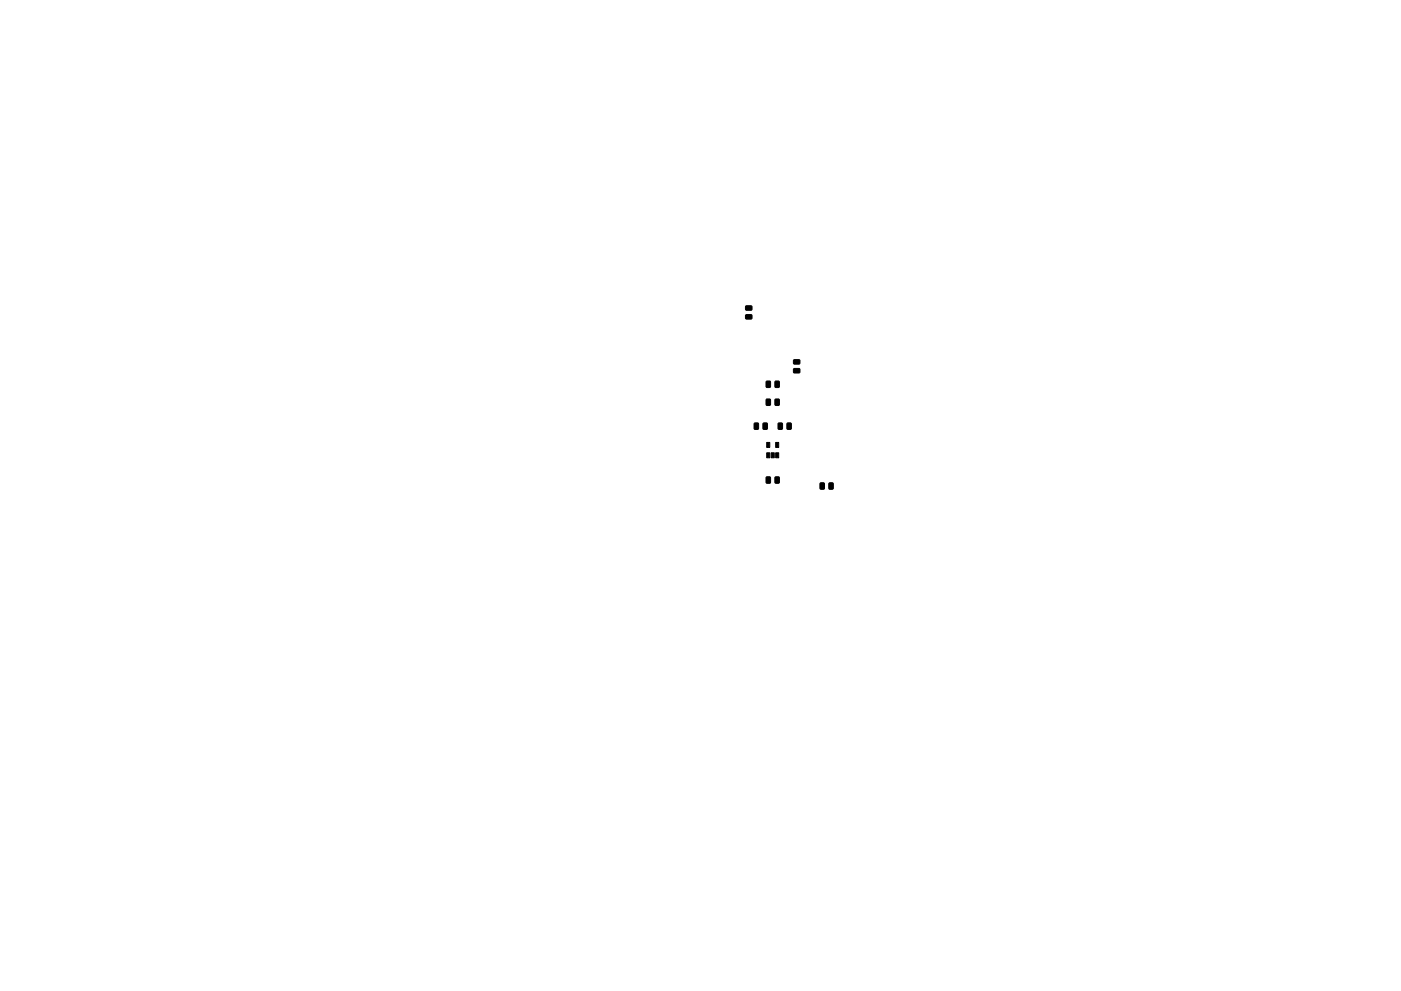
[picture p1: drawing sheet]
<svg xmlns="http://www.w3.org/2000/svg" width="297mm" height="210mm" viewBox="0 0 297 210" stroke-linecap="round" stroke-linejoin="round" font-family="sans-serif">
<g fill="#000" stroke="#000" stroke-width=".21">
<path d="M158.1 66.8h1.2l.1 .8-1.2 .1zM158.1 64.9h1.2l.1 .8-1.2 .1zM168.3 78.2h1.2l.1 .8-1.3 .1zM168.3 76.4l1.2-.1 .1 .9h-1.3zM159.9 89.8h.9l-.1 1.3-.8-.1zM161.8 89.8h.9l-.1 1.3-.8-.1zM162.5 80.9h.8v1.3l-.9-.1zM162.5 84.7h.8v1.3l-.9-.1zM162.6 93.9h.6v1h-.6zM162.6 96.1h.6v1h-.6zM163.5 96.1h.7v1h-.7zM164.4 80.9h.8l-.1 1.3-.8-.1z"/>
<path d="M164.4 84.7h.8l-.1 1.3-.8-.1zM164.5 93.9h.6v1h-.6zM164.5 96.1h.6v1h-.6zM165 89.8h.9l-.1 1.3-.8-.1zM166.9 89.8h.9l-.1 1.3-.8-.1zM162.5 101.2l.8 .1v1.2l-.9-.1zM164.4 101.2l.8 .1-.1 1.2-.8-.1zM173.9 102.5h.9l-.1 1.3-.8-.1zM175.8 102.5h.8v1.3l-.8-.1z"/>
</g>
</svg>
